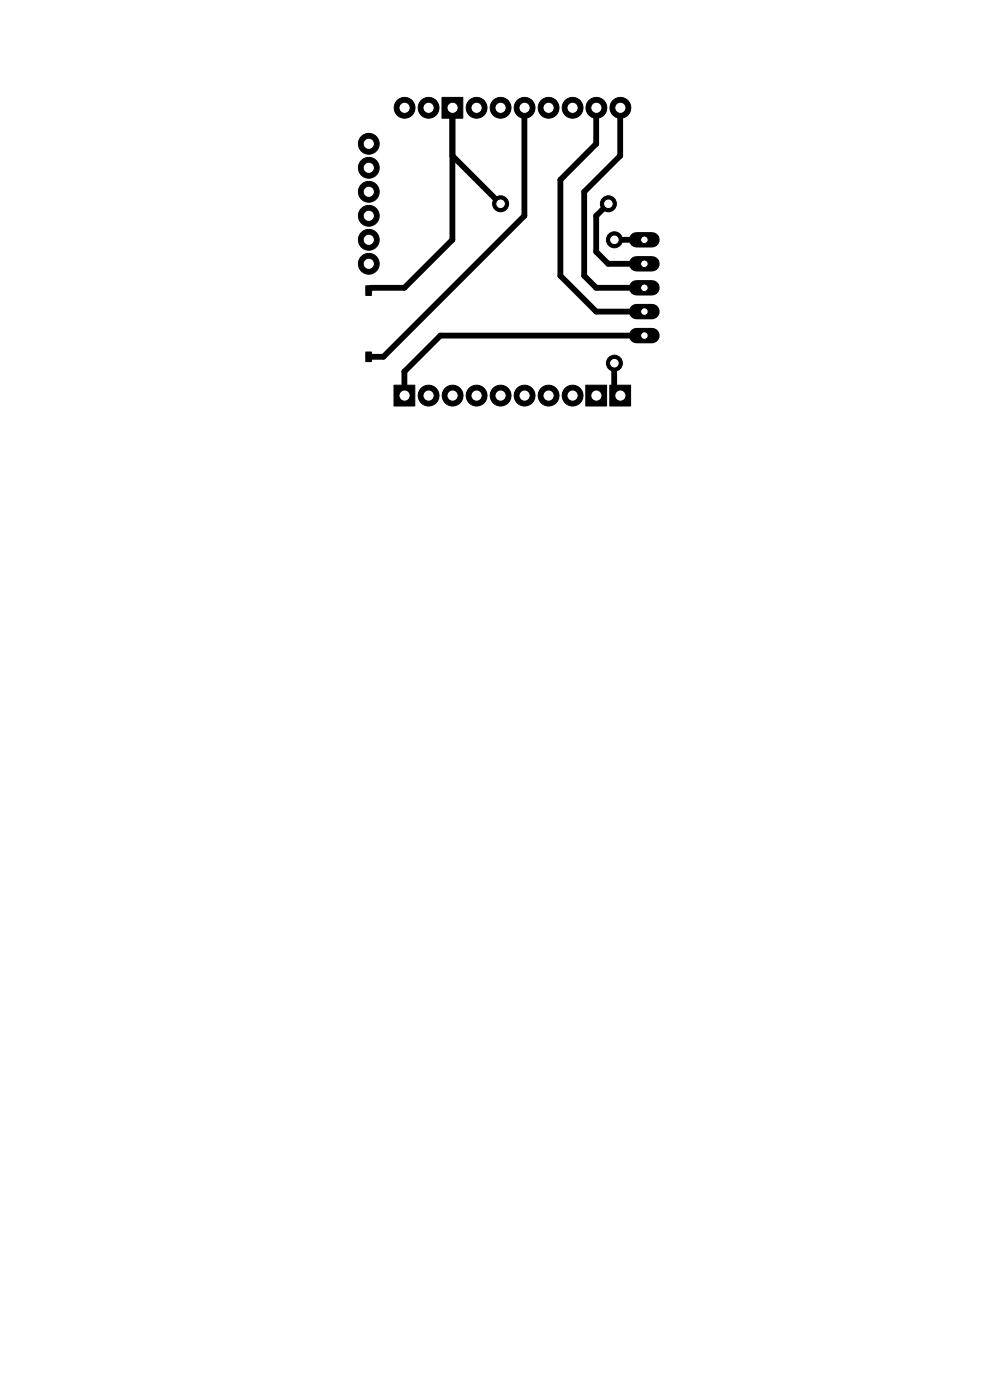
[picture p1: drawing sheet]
<svg xmlns="http://www.w3.org/2000/svg" width="105mm" height="148mm" viewBox="0 0 105 148" stroke-linecap="round" stroke-linejoin="round" font-family="sans-serif">
<path d="M38.7 30.2h.6v1.1h-.6zM38.7 37.3h.6v1h-.6z" fill="#000" stroke="#000" stroke-width=".11"/>
<path d="M47.9 16.5l5.1 5.1M47.9 11.4v14l-5.1 5.1h-3.5l-.3 .3M55.5 11.4v11.4l-14.9 15h-1.6M63.1 11.4v3.8l-3.8 3.8v10.2l3.8 3.8h5.1M65.6 11.4v5.1l-3.8 3.8v8.9l1.3 1.3h5.1M64.4 21.6l-1.3 1.2v3.8l1.3 1.3h3.8M65 25.4h3.2M65 38.4v2.8l.6 .7M68.2 35.5h-21.6l-3.8 3.8v2.6" fill="none" stroke="#000" stroke-width=".61"/>
<path d="M67.4 35.5h1.6" fill="none" stroke="#000" stroke-width="1.6"/>
<circle cx="68.2" cy="35.5" r=".4" fill="#fff" stroke="#000" stroke-width=".11"/>
<path d="M67.4 33h1.6" fill="none" stroke="#000" stroke-width="1.6"/>
<circle cx="68.2" cy="33" r=".4" fill="#fff" stroke="#000" stroke-width=".11"/>
<path d="M67.4 30.5h1.6" fill="none" stroke="#000" stroke-width="1.6"/>
<circle cx="68.2" cy="30.5" r=".4" fill="#fff" stroke="#000" stroke-width=".11"/>
<path d="M67.4 27.9h1.6" fill="none" stroke="#000" stroke-width="1.6"/>
<circle cx="68.2" cy="27.9" r=".4" fill="#fff" stroke="#000" stroke-width=".11"/>
<path d="M67.4 25.4h1.6" fill="none" stroke="#000" stroke-width="1.6"/>
<circle cx="68.2" cy="25.4" r=".4" fill="#fff" stroke="#000" stroke-width=".11"/>
<circle cx="65.7" cy="11.4" r="1.1" fill="#000" stroke="#000" stroke-width=".11"/>
<circle cx="65.7" cy="11.4" r=".59" fill="#fff" stroke="#000" stroke-width=".11"/>
<circle cx="63.1" cy="11.4" r="1.1" fill="#000" stroke="#000" stroke-width=".11"/>
<circle cx="63.1" cy="11.4" r=".59" fill="#fff" stroke="#000" stroke-width=".11"/>
<circle cx="60.6" cy="11.4" r="1.1" fill="#000" stroke="#000" stroke-width=".11"/>
<circle cx="60.6" cy="11.4" r=".59" fill="#fff" stroke="#000" stroke-width=".11"/>
<circle cx="58.1" cy="11.4" r="1.1" fill="#000" stroke="#000" stroke-width=".11"/>
<circle cx="58.1" cy="11.4" r=".59" fill="#fff" stroke="#000" stroke-width=".11"/>
<circle cx="55.5" cy="11.4" r="1.1" fill="#000" stroke="#000" stroke-width=".11"/>
<circle cx="55.5" cy="11.4" r=".59" fill="#fff" stroke="#000" stroke-width=".11"/>
<circle cx="53" cy="11.4" r="1.1" fill="#000" stroke="#000" stroke-width=".11"/>
<circle cx="53" cy="11.4" r=".59" fill="#fff" stroke="#000" stroke-width=".11"/>
<circle cx="50.4" cy="11.4" r="1.1" fill="#000" stroke="#000" stroke-width=".11"/>
<circle cx="50.4" cy="11.4" r=".59" fill="#fff" stroke="#000" stroke-width=".11"/>
<path d="M46.8 10.3h2.2v2.2h-2.2z" fill="#000" stroke="#000" stroke-width=".11"/>
<circle cx="47.9" cy="11.4" r=".59" fill="#fff" stroke="#000" stroke-width=".11"/>
<circle cx="45.4" cy="11.4" r="1.1" fill="#000" stroke="#000" stroke-width=".11"/>
<circle cx="45.4" cy="11.4" r=".59" fill="#fff" stroke="#000" stroke-width=".11"/>
<circle cx="47.9" cy="41.9" r="1.1" fill="#000" stroke="#000" stroke-width=".11"/>
<circle cx="47.9" cy="41.9" r=".59" fill="#fff" stroke="#000" stroke-width=".11"/>
<path d="M64.5 40.8h2.2v2.2h-2.2z" fill="#000" stroke="#000" stroke-width=".11"/>
<circle cx="65.7" cy="41.9" r=".59" fill="#fff" stroke="#000" stroke-width=".11"/>
<path d="M62 40.8h2.2v2.2h-2.2z" fill="#000" stroke="#000" stroke-width=".11"/>
<circle cx="63.1" cy="41.9" r=".59" fill="#fff" stroke="#000" stroke-width=".11"/>
<circle cx="60.6" cy="41.9" r="1.1" fill="#000" stroke="#000" stroke-width=".11"/>
<circle cx="60.6" cy="41.9" r=".59" fill="#fff" stroke="#000" stroke-width=".11"/>
<circle cx="58.1" cy="41.9" r="1.1" fill="#000" stroke="#000" stroke-width=".11"/>
<circle cx="58.1" cy="41.9" r=".59" fill="#fff" stroke="#000" stroke-width=".11"/>
<circle cx="55.5" cy="41.9" r="1.1" fill="#000" stroke="#000" stroke-width=".11"/>
<circle cx="55.5" cy="41.9" r=".59" fill="#fff" stroke="#000" stroke-width=".11"/>
<circle cx="53" cy="41.9" r="1.1" fill="#000" stroke="#000" stroke-width=".11"/>
<circle cx="53" cy="41.9" r=".59" fill="#fff" stroke="#000" stroke-width=".11"/>
<circle cx="50.4" cy="41.9" r="1.1" fill="#000" stroke="#000" stroke-width=".11"/>
<circle cx="50.4" cy="41.9" r=".59" fill="#fff" stroke="#000" stroke-width=".11"/>
<circle cx="42.8" cy="11.4" r="1.1" fill="#000" stroke="#000" stroke-width=".11"/>
<circle cx="42.8" cy="11.4" r=".59" fill="#fff" stroke="#000" stroke-width=".11"/>
<circle cx="45.4" cy="41.9" r="1.1" fill="#000" stroke="#000" stroke-width=".11"/>
<circle cx="45.4" cy="41.9" r=".59" fill="#fff" stroke="#000" stroke-width=".11"/>
<path d="M41.7 40.8h2.2v2.2h-2.2z" fill="#000" stroke="#000" stroke-width=".11"/>
<circle cx="42.8" cy="41.9" r=".59" fill="#fff" stroke="#000" stroke-width=".11"/>
<circle cx="39" cy="15.2" r="1.1" fill="#000" stroke="#000" stroke-width=".11"/>
<circle cx="39" cy="15.2" r=".59" fill="#fff" stroke="#000" stroke-width=".11"/>
<circle cx="39" cy="17.8" r="1.1" fill="#000" stroke="#000" stroke-width=".11"/>
<circle cx="39" cy="17.8" r=".59" fill="#fff" stroke="#000" stroke-width=".11"/>
<circle cx="39" cy="20.3" r="1.1" fill="#000" stroke="#000" stroke-width=".11"/>
<circle cx="39" cy="20.3" r=".59" fill="#fff" stroke="#000" stroke-width=".11"/>
<circle cx="39" cy="22.8" r="1.1" fill="#000" stroke="#000" stroke-width=".11"/>
<circle cx="39" cy="22.8" r=".59" fill="#fff" stroke="#000" stroke-width=".11"/>
<circle cx="39" cy="25.4" r="1.1" fill="#000" stroke="#000" stroke-width=".11"/>
<circle cx="39" cy="25.4" r=".59" fill="#fff" stroke="#000" stroke-width=".11"/>
<circle cx="39" cy="27.9" r="1.1" fill="#000" stroke="#000" stroke-width=".11"/>
<circle cx="39" cy="27.9" r=".59" fill="#fff" stroke="#000" stroke-width=".11"/>
<circle cx="64.4" cy="21.6" r=".85" fill="#000" stroke="#000" stroke-width=".11"/>
<circle cx="64.4" cy="21.6" r=".51" fill="#fff" stroke="#000" stroke-width=".11"/>
<circle cx="53" cy="21.6" r=".85" fill="#000" stroke="#000" stroke-width=".11"/>
<circle cx="53" cy="21.6" r=".51" fill="#fff" stroke="#000" stroke-width=".11"/>
<circle cx="65" cy="25.4" r=".85" fill="#000" stroke="#000" stroke-width=".11"/>
<circle cx="65" cy="25.4" r=".51" fill="#fff" stroke="#000" stroke-width=".11"/>
<circle cx="65" cy="38.4" r=".85" fill="#000" stroke="#000" stroke-width=".11"/>
<circle cx="65" cy="38.4" r=".51" fill="#fff" stroke="#000" stroke-width=".11"/>
</svg>
